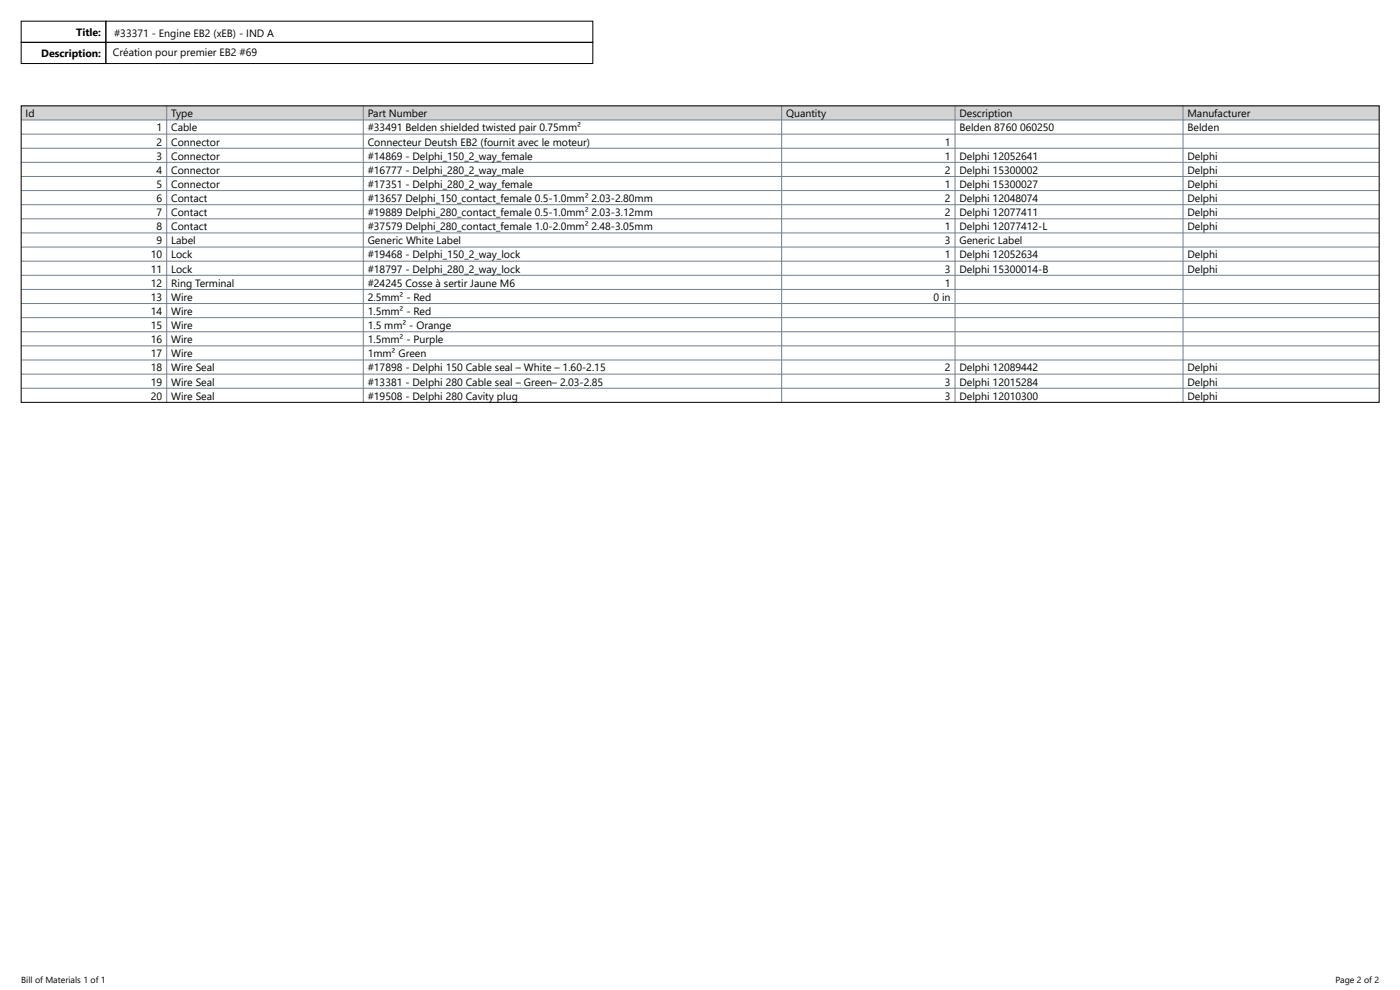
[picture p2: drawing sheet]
<svg xmlns="http://www.w3.org/2000/svg" width="420mm" height="297mm" viewBox="0 0 420 297" stroke-linecap="round" stroke-linejoin="round" font-family="sans-serif">
<defs><g id="words">
<g font-size="3.2">
<text x="22.9" y="10.8">Title:</text>
<text x="34.2" y="11.1">#33371 - Engine EB2 (xEB) - IND A</text>
<text x="12.4" y="17.2">Description:</text>
<text x="33.9" y="16.9">Création pour premier EB2 #69</text>
<text x="7.7" y="35.2">Id</text>
<text x="51.3" y="35.2">Type</text>
<text x="110.3" y="35.2">Part Number</text>
<text x="235.8" y="35.2">Quantity</text>
<text x="287.8" y="35.2">Description</text>
<text x="356.1" y="35.2">Manufacturer</text>
<text x="47" y="39.4">1</text>
<text x="51.3" y="39.4">Cable</text>
<text x="110.3" y="39.4">#33491 Belden shielded twisted pair 0.75mm²</text>
<text x="287.8" y="39.4">Belden 8760 060250</text>
<text x="356.1" y="39.4">Belden</text>
<text x="47" y="43.6">2</text>
<text x="47" y="47.9">3</text>
<text x="51.3" y="43.6">Connector</text>
<text x="51.3" y="47.9">Connector</text>
<text x="110.3" y="43.6">Connecteur Deutsh EB2 (fournit avec le moteur)</text>
<text x="110.3" y="47.9">#14869 - Delphi_150_2_way_female</text>
<text x="283.4" y="43.6">1</text>
<text x="283.4" y="47.9">1</text>
<text x="287.8" y="47.9">Delphi 12052641</text>
<text x="356.1" y="47.9">Delphi</text>
<text x="47" y="52.1">4</text>
<text x="51.3" y="52.1">Connector</text>
<text x="110.3" y="52.1">#16777 - Delphi_280_2_way_male</text>
<text x="283.4" y="52.1">2</text>
<text x="287.8" y="52.1">Delphi 15300002</text>
<text x="356.1" y="52.1">Delphi</text>
<text x="47" y="56.3">5</text>
<text x="51.3" y="56.3">Connector</text>
<text x="110.3" y="56.3">#17351 - Delphi_280_2_way_female</text>
<text x="283.4" y="56.3">1</text>
<text x="287.8" y="56.3">Delphi 15300027</text>
<text x="356.1" y="56.3">Delphi</text>
<text x="47" y="60.6">6</text>
<text x="47" y="64.8">7</text>
<text x="51.3" y="60.6">Contact</text>
<text x="51.3" y="64.8">Contact</text>
<text x="110.3" y="60.6">#13657 Delphi_150_contact_female 0.5-1.0mm² 2.03-2.80mm</text>
<text x="110.3" y="64.8">#19889 Delphi_280_contact_female 0.5-1.0mm² 2.03-3.12mm</text>
<text x="283.4" y="60.6">2</text>
<text x="283.4" y="64.8">2</text>
<text x="287.8" y="60.6">Delphi 12048074</text>
<text x="287.8" y="64.8">Delphi 12077411</text>
<text x="356.1" y="60.6">Delphi</text>
<text x="356.1" y="64.8">Delphi</text>
<text x="47" y="69">8</text>
<text x="51.3" y="69">Contact</text>
<text x="110.3" y="69">#37579 Delphi_280_contact_female 1.0-2.0mm² 2.48-3.05mm</text>
<text x="283.4" y="69">1</text>
<text x="287.8" y="69">Delphi 12077412-L</text>
<text x="356.1" y="69">Delphi</text>
<text x="45.3" y="77.5">10</text>
<text x="47" y="73.3">9</text>
<text x="51.3" y="73.3">Label</text>
<text x="51.3" y="77.5">Lock</text>
<text x="110.3" y="73.3">Generic White Label</text>
<text x="110.3" y="77.5">#19468 - Delphi_150_2_way_lock</text>
<text x="283.4" y="73.3">3</text>
<text x="283.4" y="77.5">1</text>
<text x="287.8" y="73.3">Generic Label</text>
<text x="287.8" y="77.5">Delphi 12052634</text>
<text x="356.1" y="77.5">Delphi</text>
<text x="45.3" y="81.7">11</text>
<text x="51.3" y="81.7">Lock</text>
<text x="110.3" y="81.7">#18797 - Delphi_280_2_way_lock</text>
<text x="283.4" y="81.7">3</text>
<text x="287.8" y="81.7">Delphi 15300014-B</text>
<text x="356.1" y="81.7">Delphi</text>
<text x="45.3" y="86">12</text>
<text x="51.3" y="86">Ring Terminal</text>
<text x="110.3" y="86">#24245 Cosse à sertir Jaune M6</text>
<text x="283.4" y="86">1</text>
<text x="45.3" y="90.2">13</text>
<text x="45.3" y="94.4">14</text>
<text x="51.3" y="90.2">Wire</text>
<text x="51.3" y="94.4">Wire</text>
<text x="110.3" y="90.2">2.5mm² - Red</text>
<text x="110.3" y="94.4">1.5mm² - Red</text>
<text x="280" y="90.2">0 in</text>
<text x="45.3" y="98.7">15</text>
<text x="51.3" y="98.7">Wire</text>
<text x="110.3" y="98.7">1.5 mm² - Orange</text>
<text x="45.3" y="102.9">16</text>
<text x="45.3" y="107.1">17</text>
<text x="51.3" y="102.9">Wire</text>
<text x="51.3" y="107.1">Wire</text>
<text x="110.3" y="102.9">1.5mm² - Purple</text>
<text x="110.3" y="107.1">1mm² Green</text>
<text x="45.3" y="111.4">18</text>
<text x="51.3" y="111.4">Wire Seal</text>
<text x="110.3" y="111.4">#17898 - Delphi 150 Cable seal – White – 1.60-2.15</text>
<text x="283.4" y="111.4">2</text>
<text x="287.8" y="111.4">Delphi 12089442</text>
<text x="356.1" y="111.4">Delphi</text>
<text x="45.3" y="115.6">19</text>
<text x="45.3" y="119.8">20</text>
<text x="51.3" y="115.6">Wire Seal</text>
<text x="51.3" y="119.8">Wire Seal</text>
<text x="110.3" y="115.6">#13381 - Delphi 280 Cable seal – Green– 2.03-2.85</text>
<text x="110.3" y="119.8">#19508 - Delphi 280 Cavity plug</text>
<text x="283.4" y="115.6">3</text>
<text x="283.4" y="119.8">3</text>
<text x="287.8" y="115.6">Delphi 12015284</text>
<text x="287.8" y="119.8">Delphi 12010300</text>
<text x="356.1" y="115.6">Delphi</text>
<text x="356.1" y="119.8">Delphi</text>
</g>
<g font-size="2.6">
<text x="6.3" y="294.8">Bill of Materials 1 of 1</text>
<text x="400.6" y="294.8">Page 2 of 2</text>
</g>
</g></defs>
<path d="M6.4 31.7h407.2v4.3h-407.2z" fill-rule="evenodd" fill="#d3d3d3"/>
<g fill="none" stroke="#708090" stroke-width=".3">
<path d="M6.4 36h407.2M50 31.7v88.9M109 31.7v88.9M234.4 31.7v88.9M286.4 31.7v88.9M354.8 31.7v88.9M6.4 40.2h407.2M6.4 44.4h407.2M6.4 48.7h407.2M6.4 52.9h407.2M6.4 57.1h407.2M6.4 61.4h407.2"/>
<path d="M6.4 65.6h407.2M6.4 69.8h407.2M6.4 74.1h407.2M6.4 78.3h407.2M6.4 82.5h407.2M6.4 86.8h407.2M6.4 91h407.2M6.4 95.2h407.2M6.4 99.5h407.2M6.4 103.7h407.2M6.4 107.9h407.2M6.4 112.2h407.2"/>
<path d="M6.4 116.4h407.2"/>
</g>
<path d="M6.4 6.3h25.4v6.4h-25.4zM6.4 12.7h25.4v6.3h-25.4zM31.8 6.3h146v6.4h-146zM31.8 12.7h146v6.3h-146zM6.4 31.7h407.2v88.9h-407.2z" fill="none" stroke="#000" stroke-width=".3"/>
<use href="#words"/>
</svg>
